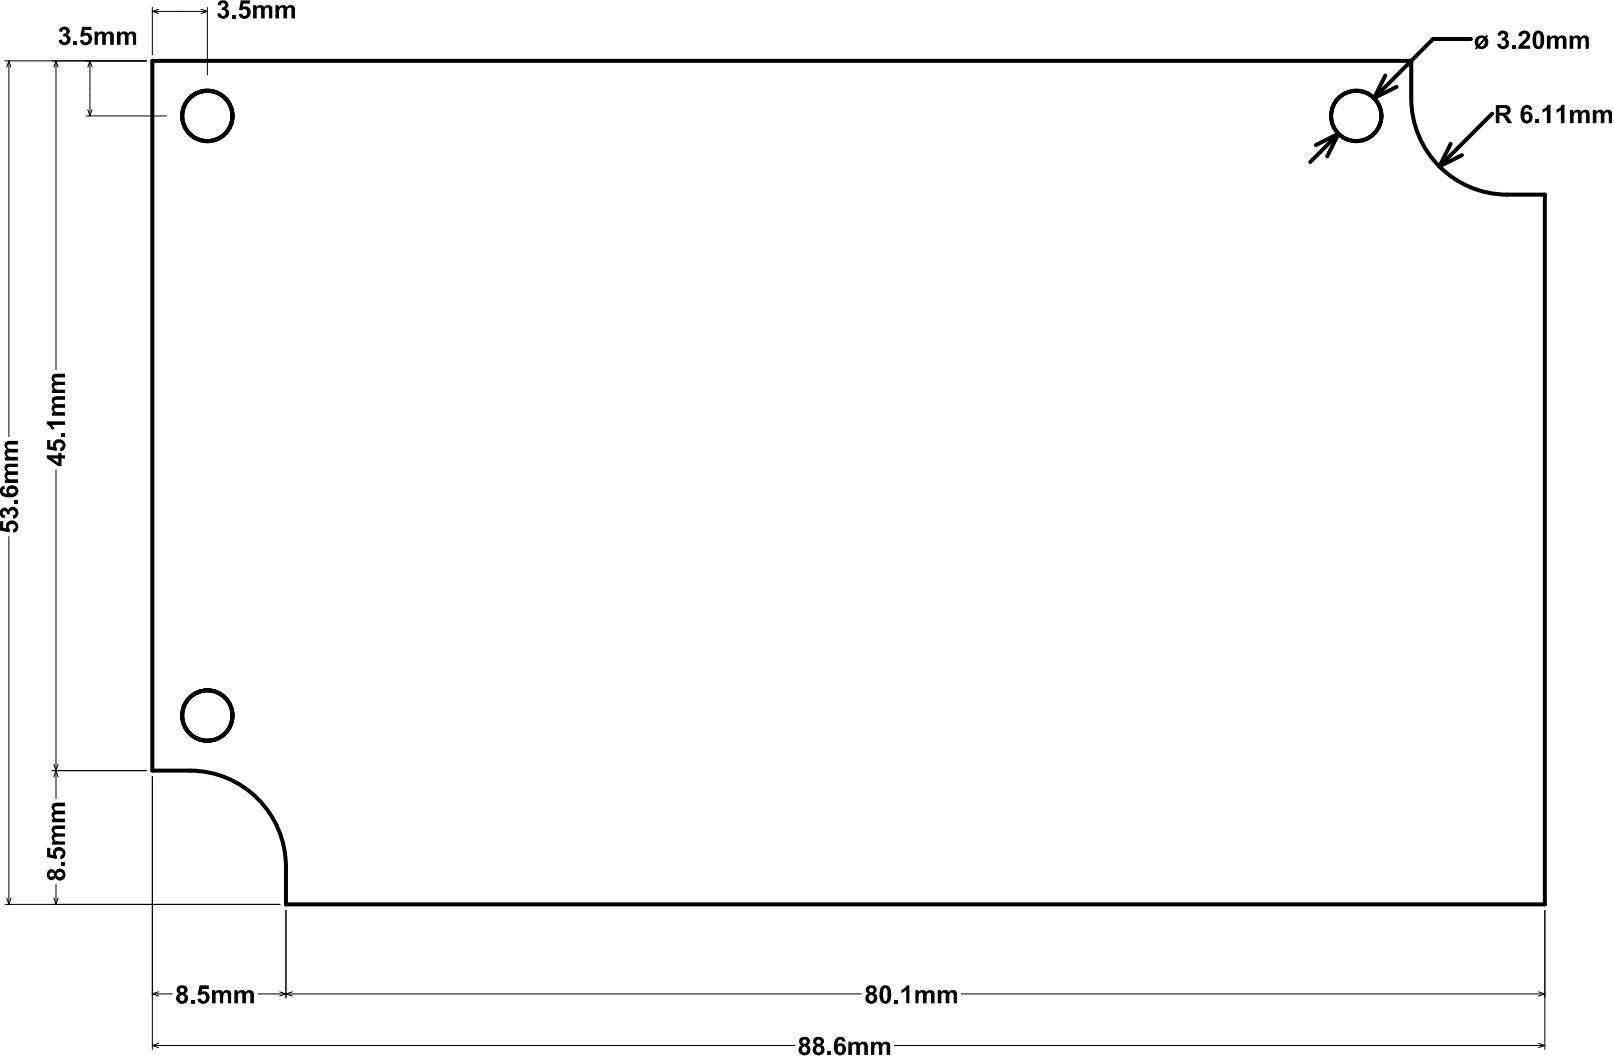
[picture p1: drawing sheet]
<svg xmlns="http://www.w3.org/2000/svg" width="171mm" height="112mm" viewBox="0 0 171 112" stroke-linecap="round" stroke-linejoin="round" font-family="sans-serif">
<g fill="none" stroke="#000" stroke-width=".11">
<path d="M.5 6.4h15M.9 6.4l.3 .7M.9 6.4l-.2 .7M.9 6.4v39.8M5.9 6.4l-.2 .7M5.9 6.4v32.7M5.9 6.4l.2 .7M9.1 12.3h8.5M9.3 11.6l.2 .7M9.5 6.4l.2 .7M9.5 6.4l-.2 .7M9.5 6.4v5.9"/>
<path d="M9.7 11.6l-.2 .7M16.1 .8v5M16.1 1.2l.7 .2M16.1 1.2h5.8M16.8 1l-.7 .2M21.3 1l.6 .2M21.9 1.2l-.6 .2M21.9 .8v7.1M.9 56.8v38.9M5.9 49.7v34.8M.5 95.7h29.1M.7 95l.2 .7"/>
<path d="M1.2 95l-.3 .7M5.5 81.5h10M5.7 80.9l.4 1.3M5.7 95l.2 .7M5.9 93.6v2.1M6.1 80.9l-.4 1.3M6.1 95l-.2 .7M16.1 82.2v28.8M30.2 96.3v9.3M163.4 96.3v14.7M16.1 110.6l.7 .2M16.1 105.2h2.1"/>
<path d="M16.1 105.2l.7 .2M16.1 110.6h68M16.8 110.4l-.7 .2M16.8 104.9l-.7 .3M27.3 105.2h63.8M29.6 104.9l1.3 .5M30.9 104.9l-1.3 .5M94.6 110.6h68.8M101.7 105.2h61.7M162.8 110.4l.6 .2M162.8 104.9l.6 .3M163.4 110.6l-.6 .2"/>
<path d="M163.4 105.2l-.6 .2"/>
</g>
<g fill="none" stroke="#000" stroke-width=".42">
<path d="M16.1 6.4h133.2v4a10.2 10.2 0 0 0 10.2 10.2h3.9v75.1h-133.2v-4a10.2 10.2 0 0 0-10.1-10.2h-4zM141.6 14.2l-1.2 2.3M141.6 14.2l-2.4 1.1M141.6 14.2l-3 2.9M146.6 8l-1.2 2.4M147.7 9.2l-2.3 1.2M153.5 15.2l-1.2 2.4M154.7 16.4l-2.4 1.2M155.6 4.1h-4l-6.2 6.3M157.9 12l-5.6 5.6"/>
<circle cx="21.9" cy="12.3" r="2.66"/>
<circle cx="143.5" cy="12.3" r="2.66"/>
<circle cx="21.9" cy="75.7" r="2.66"/>
</g>
<g fill="#000">
<path d="M6.4 3l.1-.1a.54 .54 0 0 1 .6 0 .54 .54 0 0 1 .2 .7l-.2 .1a.52 .52 0 0 1 .4 .6 .52 .52 0 0 1-.5 .4 .6 .6 0 0 1-.8-.5h.3a.29 .29 0 0 0 .5 .2 .29 .29 0 0 0 0-.5l-.1-.1-.2 .1v-.3a.25 .25 0 0 0 .3-.1 .25 .25 0 0 0-.1-.4 .25 .25 0 0 0-.3 .1l-.1 .2-.3-.1zM7.8 4.4h.4v.3h-.4zM8.7 2.8h1v.4h-.7l-.1 .3a.64 .64 0 0 1 .8 .4 .64 .64 0 0 1-.4 .8 .64 .64 0 0 1-.8-.3l-.1-.1 .4-.1a.29 .29 0 0 0 .4 .3 .29 .29 0 0 0 .2-.4 .32 .32 0 0 0-.3-.3 .32 .32 0 0 0-.3 .1l-.3-.1zM10 3.3h.3v.3a.49 .49 0 0 1 .8 0l.1-.1a.47 .47 0 0 1 .5-.2 .47 .47 0 0 1 .3 .5v.9h-.3v-.8a.25 .25 0 0 0-.3-.3 .25 .25 0 0 0-.2 .3v.8h-.4v-.7a.26 .26 0 0 0-.2-.4 .26 .26 0 0 0-.3 .3v.8h-.3zM12.4 3.3h.3v.3a.48 .48 0 0 1 .9 0 .46 .46 0 0 1 .5-.2 .46 .46 0 0 1 .3 .4v.9h-.3v-.8a.24 .24 0 0 0-.1-.2 .24 .24 0 0 0-.3 0l-.1 .1v.9h-.4v-.7a.26 .26 0 0 0-.2-.4 .26 .26 0 0 0-.2 .3v.8h-.4zM23.3 .1a.54 .54 0 0 1 .6 0 .54 .54 0 0 1 .2 .7l-.2 .1a.56 .56 0 0 1 .3 .7 .56 .56 0 0 1-.6 .4 .67 .67 0 0 1-.6-.6h.4a.28 .28 0 0 0 .4 .2 .28 .28 0 0 0 0-.5h-.1h-.3l.1-.3a.24 .24 0 0 0 .3-.2 .24 .24 0 0 0-.2-.3l-.2 .1v.2l-.4-.1zM24.6 1.6h.3v.3h-.3zM25.5 0h.9v.4h-.6l-.1 .3a.65 .65 0 0 1 .8 .5 .65 .65 0 0 1-.5 .8 .58 .58 0 0 1-.7-.5l.3-.1a.3 .3 0 0 0 .4 .3 .3 .3 0 0 0 .1-.5 .3 .3 0 0 0-.2-.2 .3 .3 0 0 0-.3 .1h-.3zM26.8 .6h.3v.2a.48 .48 0 0 1 .9 0 .46 .46 0 0 1 .5-.2 .46 .46 0 0 1 .3 .5v.8h-.3v-.8a.25 .25 0 0 0-.3-.3 .25 .25 0 0 0-.2 .3v.8h-.4v-.7a.26 .26 0 0 0-.2-.4 .26 .26 0 0 0-.2 .3v.8h-.4zM29.1 .6h.4v.2a.53 .53 0 0 1 .8 0 .48 .48 0 0 1 .6-.2 .48 .48 0 0 1 .3 .5v.8h-.4v-.8a.25 .25 0 0 0-.2-.3 .25 .25 0 0 0-.2 .3v.8h-.4v-.7a.26 .26 0 0 0-.2-.4 .26 .26 0 0 0-.3 .3v.8h-.4zM158.7 3.3a.56 .56 0 0 1 .6 0 .56 .56 0 0 1 .2 .6l-.2 .2a.45 .45 0 0 1 .3 .8 .66 .66 0 0 1-.7 .3 .66 .66 0 0 1-.5-.5l.3-.1a.29 .29 0 0 0 .5 .2 .29 .29 0 0 0 0-.5h-.3v-.3a.25 .25 0 0 0 .3-.1 .25 .25 0 0 0-.2-.3h-.1l-.2 .2-.3-.1zM160 4.8h.4v.4h-.4z"/>
<path d="M160.9 3.3a.64 .64 0 0 1 .9 .2 .64 .64 0 0 1-.3 .9l-.3 .4h.7v.4h-1.3l.1-.4 .6-.7a.31 .31 0 0 0 .2-.4 .31 .31 0 0 0-.4-.1l-.1 .2h-.4v-.2zM162.4 12.6h.4v.4h-.4zM163.2 11.5h.2l.3-.4h.3v1.9h-.4v-1.4l-.4 .3zM163.6 3.8h.4v.2a.53 .53 0 0 1 .8 0 .48 .48 0 0 1 .6-.2 .48 .48 0 0 1 .3 .5v.9h-.4v-.8a.25 .25 0 0 0-.2-.4 .25 .25 0 0 0-.2 .4v.8h-.4v-.8a.26 .26 0 0 0-.2-.4 .26 .26 0 0 0-.3 .3v.9h-.4zM164.7 11.5l.3-.1 .2-.3h.3v1.9h-.4v-1.4l-.4 .3zM166.1 3.8h.3v.2a.48 .48 0 0 1 .8 0 .46 .46 0 0 1 .6-.2 .46 .46 0 0 1 .3 .5v.9h-.4v-.9a.23 .23 0 0 0-.2-.3 .23 .23 0 0 0-.2 .4l-.1 .8h-.3v-.8a.26 .26 0 0 0-.1-.3 .26 .26 0 0 0-.3 0l-.1 1.1h-.3zM166.1 11.6h.3v.2a.48 .48 0 0 1 .9 0 .48 .48 0 0 1 .5-.2 .48 .48 0 0 1 .4 .5v.9h-.4v-.8a.25 .25 0 0 0-.2-.3 .25 .25 0 0 0-.3 .3v.8h-.4v-.7a.26 .26 0 0 0-.2-.4 .26 .26 0 0 0-.2 .3v.8h-.4zM168.5 11.6h.3v.2a.48 .48 0 0 1 .9 0 .46 .46 0 0 1 .5-.2 .46 .46 0 0 1 .3 .5v.9h-.3v-.8a.26 .26 0 0 0-.3-.3 .26 .26 0 0 0-.2 .4v.7h-.4v-.7a.26 .26 0 0 0 0-.4 .26 .26 0 0 0-.4 .1v1h-.4zM5.7 39.6l1.2-.1v.4h-.8a.25 .25 0 0 0-.4 .2 .25 .25 0 0 0 .3 .3h.9v.3h-.8a.26 .26 0 0 0-.4 .3 .26 .26 0 0 0 .4 .2h.8v.4h-1.4v-.4h.2a.44 .44 0 0 1-.3-.4 .44 .44 0 0 1 .3-.4 .5 .5 0 0 1 0-.8zM.2 53.8a.47 .47 0 0 1 .7 .2 .55 .55 0 0 1 .6-.4 .55 .55 0 0 1 .4 .7 .64 .64 0 0 1-.5 .6v-.4a.28 .28 0 0 0 .2-.3 .28 .28 0 0 0-.4-.2l-.2 .1v.3h-.3a.22 .22 0 0 0-.1-.3 .22 .22 0 0 0-.3 .2 .22 .22 0 0 0 .2 .2v.4a.62 .62 0 0 1-.3-1.1zM0 55.1h.3v.7l.4 .1a.64 .64 0 0 1 .6-.8 .64 .64 0 0 1 .6 .8l-.2 .3-.3 .2v-.4a.29 .29 0 0 0 .2-.4 .29 .29 0 0 0-.4-.2 .3 .3 0 0 0-.3 .3 .3 .3 0 0 0 .2 .3l-.1 .3-1-.2zM.5 49.2l.2-.1h1.2v.3h-.8a.25 .25 0 0 0-.3 .2 .25 .25 0 0 0 .3 .3h.8v.3h-.8a.26 .26 0 0 0-.3 .3 .26 .26 0 0 0 .3 .2h.8v.4h-1.4v-.3h.2a.48 .48 0 0 1 0-.9 .56 .56 0 0 1-.2-.7z"/>
<path d="M.6 46.7l.2-.1h1.1v.4h-.8a.25 .25 0 0 0-.3 .3 .25 .25 0 0 0 .3 .2h.8v.4h-.8a.26 .26 0 0 0-.3 .2 .26 .26 0 0 0 .3 .2h.8v.4h-1.4v-.3h.2a.48 .48 0 0 1 0-.9 .55 .55 0 0 1-.1-.8zM1.5 53h.4v.3h-.4zM5 46.6h.3v.6l.4 .1a.65 .65 0 0 1 .5-.9 .65 .65 0 0 1 .7 .8l-.1 .3-.3 .2h-.1v-.3a.28 .28 0 0 0 .2-.4 .28 .28 0 0 0-.4-.1 .29 .29 0 0 0-.3 .2 .29 .29 0 0 0 .1 .3v.3l-1-.2zM5.6 42l.3-.1h1v.4h-.8a.25 .25 0 0 0-.4 .2 .25 .25 0 0 0 .4 .3h.8v.3h-.8a.26 .26 0 0 0-.4 .3 .26 .26 0 0 0 .4 .2h.8v.4h-1.4v-.4h.2h-.1a.45 .45 0 0 1 .1-.8 .55 .55 0 0 1-.1-.8zM6.5 45.8h.4v.4h-.4zM4.9 44.6h2v.4h-1.4l.3 .4h-.4l-.1-.3-.4-.2zM5 89.7h.3v.7l.4 .1a.66 .66 0 0 1 .5-.9 .66 .66 0 0 1 .7 .8 .69 .69 0 0 1-.5 .5v-.4a.28 .28 0 0 0 .2-.3 .28 .28 0 0 0-.3-.2 .32 .32 0 0 0-.4 .2 .32 .32 0 0 0 .1 .4v.3l-1-.2zM5.7 87.4l1.2-.1v.4h-.8a.25 .25 0 0 0-.4 .2 .25 .25 0 0 0 .4 .3h.8v.3h-.8a.26 .26 0 0 0-.4 .2 .26 .26 0 0 0 .4 .3h.8v.4h-1.4v-.4h.2a.44 .44 0 0 1-.3-.4 .44 .44 0 0 1 .3-.4 .5 .5 0 0 1 0-.8zM5.6 85l.3-.1h1v.4h-.8a.25 .25 0 0 0-.4 .2 .25 .25 0 0 0 .4 .3h.8v.3h-.8a.26 .26 0 0 0-.4 .3 .26 .26 0 0 0 .4 .2h.8v.4h-1.4v-.3h.2l-.1-.1a.45 .45 0 0 1 .1-.8 .6 .6 0 0 1-.1-.8zM6.5 91.2h.4v.4h-.4zM20.2 105.8h.4v.4h-.4zM21.1 104.3h1v.3h-.7v.3a.65 .65 0 0 1 .8 .5 .65 .65 0 0 1-.5 .8 .65 .65 0 0 1-.8-.5l.3-.1a.29 .29 0 0 0 .4 .3 .29 .29 0 0 0 .2-.4 .3 .3 0 0 0-.2-.3 .3 .3 0 0 0-.4 .1h-.3z"/>
<path d="M22.4 104.8h.4v.2a.53 .53 0 0 1 .8 0 .46 .46 0 0 1 .6-.2 .46 .46 0 0 1 .3 .5v.9h-.4v-.9a.23 .23 0 0 0-.3-.3 .23 .23 0 0 0-.2 .3v.9h-.3v-.8a.25 .25 0 0 0-.2-.4 .25 .25 0 0 0-.3 .2v1h-.4zM24.8 104.8h.3v.2a.52 .52 0 0 1 .9 0 .48 .48 0 0 1 .5-.2 .48 .48 0 0 1 .4 .5v.9h-.4v-.9a.25 .25 0 0 0-.3-.2 .25 .25 0 0 0-.2 .3v.8h-.4v-.8a.26 .26 0 0 0-.2-.4 .26 .26 0 0 0-.2 .3v.9h-.4zM87.5 111.2h.4v.4h-.4zM89.7 110.2h.4v.2a.52 .52 0 0 1 .8 0 .48 .48 0 0 1 .6-.2 .48 .48 0 0 1 .3 .5v.9h-.4v-.8a.25 .25 0 0 0-.3-.3 .25 .25 0 0 0-.1 .4v.7h-.4v-.8a.26 .26 0 0 0-.2-.3 .26 .26 0 0 0-.3 .3v.8h-.4zM92.1 110.2h.4v.2a.49 .49 0 0 1 .8 0 .48 .48 0 0 1 .6-.2 .48 .48 0 0 1 .3 .5v.9h-.4v-.8a.23 .23 0 0 0-.2-.3 .23 .23 0 0 0-.2 .2l-.1 .9h-.3v-.8a.28 .28 0 0 0-.1-.2 .28 .28 0 0 0-.3-.1l-.1 .4v.7h-.4zM94.6 105.8h.4v.4h-.4zM95.4 104.7l.3-.2 .2-.2h.3v1.9h-.3v-1.4l-.5 .3zM96.8 104.8h.4v.2a.49 .49 0 0 1 .8 0 .48 .48 0 0 1 .5-.3 .48 .48 0 0 1 .4 .6v.9h-.4v-.9a.25 .25 0 0 0-.2-.3 .25 .25 0 0 0-.3 .3v.9h-.4v-.8a.26 .26 0 0 0-.2-.4 .26 .26 0 0 0-.2 .3v.9h-.4zM99.2 104.8h.3v.2a.53 .53 0 0 1 .9 0 .46 .46 0 0 1 .5-.2 .46 .46 0 0 1 .3 .5v.9h-.3v-.9a.24 .24 0 0 0-.3-.3 .24 .24 0 0 0-.2 .3v.9h-.4v-.8a.26 .26 0 0 0-.2-.4 .26 .26 0 0 0-.2 .3v.9h-.4z"/>
<path d="M156.3 3.9v-.1a.7 .7 0 0 1 .8 0l.2-.1 .1 .1-.1 .2v.1a.71 .71 0 0 1 0 .9 .71 .71 0 0 1-1 .1l-.1 .1-.2-.1 .2-.2h-.1a.88 .88 0 0 1 .2-1zM156.6 4.1l-.2 .2v.4l.5-.6-.1-.1zM157.1 4.3l-.5 .6a.4 .4 0 0 0 .4-.1 .4 .4 0 0 0 .1-.5z"/>
<path d="M158.6 11.4v.5h.4a.27 .27 0 0 0 .4-.1 .27 .27 0 0 0-.1-.3zM158.2 11.1h.9a.54 .54 0 0 1 .7 .5 .54 .54 0 0 1-.5 .6l.3 .2 .4 .6h-.5l-.5-.7-.1-.1h-.3v.8h-.4z"/>
<path d="M161.1 11.3a.59 .59 0 0 1 1 .3h-.4a.26 .26 0 0 0-.2-.2 .26 .26 0 0 0-.3 .3v.2a.6 .6 0 0 1 .9 .3 .6 .6 0 0 1-.4 .8 .77 .77 0 0 1-.8-1v-.5zM161.4 12.1a.43 .43 0 0 0 .2 .7 .38 .38 0 0 0 .2-.4 .38 .38 0 0 0-.3-.3z"/>
<path d="M162.6 3.6l-.1 .5a.79 .79 0 0 0 .2 .8 .43 .43 0 0 0 .3-.5v-.2a.52 .52 0 0 0-.2-.6zM162.4 3.3a.62 .62 0 0 1 .7 0 .62 .62 0 0 1 .3 .6v.5a.64 .64 0 0 1-.3 .7 .64 .64 0 0 1-.7 0l-.2-.2-.1-.7a1.09 1.09 0 0 1 .3-.9z"/>
<path d="M.1 51.5l.4-.1v.3a.26 .26 0 0 0-.2 .3 .26 .26 0 0 0 .3 .2h.2a.6 .6 0 0 1 .2-.8 .6 .6 0 0 1 .9 .3 .69 .69 0 0 1-.2 .7 .69 .69 0 0 1-.6 .2 .79 .79 0 0 1-1.1-.7zM1 51.8a.29 .29 0 0 0 .1 .4 .29 .29 0 0 0 .4-.1 .25 .25 0 0 0 .1-.3 .25 .25 0 0 0-.4-.1z"/>
<path d="M5.5 48.5l.7 .5v-.5zM4.9 48.2h1.3v-.3h.3v.3h.4v.3h-.4v.8h-.3l-1.3-.8z"/>
<path d="M5.2 92.5a.25 .25 0 0 0 .5 0 .25 .25 0 0 0-.5 0zM6.1 92.3a.29 .29 0 0 0 0 .4 .29 .29 0 0 0 .4 0 .29 .29 0 0 0 0-.4zM5.1 92.1a.47 .47 0 0 1 .7 .1 .6 .6 0 0 1 .9-.2 .6 .6 0 0 1 .1 1 .54 .54 0 0 1-1-.2 .47 .47 0 0 1-.5 .3 .47 .47 0 0 1-.4-.6z"/>
<path d="M19 104.7a.25 .25 0 0 0 .5 0 .25 .25 0 0 0-.5 0zM19.1 105.3a.29 .29 0 0 0-.1 .4 .29 .29 0 0 0 .5 .1 .3 .3 0 0 0 0-.4 .3 .3 0 0 0-.4-.1zM18.9 104.3h.2a.5 .5 0 0 1 .7 .2 .5 .5 0 0 1-.2 .6 .56 .56 0 0 1 .3 .7 .56 .56 0 0 1-.7 .4h-.1a.56 .56 0 0 1-.5-.5 .56 .56 0 0 1 .4-.6 .48 .48 0 0 1-.1-.8z"/>
<path d="M84.8 110.2a.25 .25 0 0 0 .5 0 .25 .25 0 0 0-.5 0zM84.8 111a.3 .3 0 0 0 .6 0 .3 .3 0 0 0-.6 0zM84.7 109.8l.2-.1a.53 .53 0 0 1 .6 .1 .53 .53 0 0 1 .1 .6l-.2 .2a.6 .6 0 0 1 .1 .9 .6 .6 0 0 1-.9-.1 .55 .55 0 0 1 .2-.8 .48 .48 0 0 1-.1-.8z"/>
<path d="M86.4 110.2a.23 .23 0 0 0 .4 0 .23 .23 0 0 0-.4 0zM86.3 111a.3 .3 0 0 0 .6 0 .3 .3 0 0 0-.6 0zM86.2 109.8l.2-.1a.5 .5 0 0 1 .7 .2 .5 .5 0 0 1-.2 .7 .59 .59 0 0 1 .2 .8 .59 .59 0 0 1-.8 .2 .6 .6 0 0 1 0-1 .45 .45 0 0 1-.1-.8z"/>
<path d="M88.5 109.8a.6 .6 0 0 1 .9 .4h-.3a.26 .26 0 0 0-.3-.2 .26 .26 0 0 0-.2 .3v.3a.55 .55 0 0 1 .7-.1 .55 .55 0 0 1 .2 .6 .65 .65 0 0 1-.8 .5 .65 .65 0 0 1-.5-.8v-.2a.91 .91 0 0 1 .3-.7zM88.7 110.7a.41 .41 0 0 0 .2 .7 .39 .39 0 0 0 .2-.4 .39 .39 0 0 0-.3-.4z"/>
<path d="M91.9 104.7a.25 .25 0 0 0 .5 0 .25 .25 0 0 0-.5 0zM91.9 105.6a.3 .3 0 0 0 .6 0 .3 .3 0 0 0-.6 0zM91.8 104.3h.2a.5 .5 0 0 1 .7 .2 .5 .5 0 0 1-.2 .6 .59 .59 0 0 1 .2 .8 .59 .59 0 0 1-.8 .3 .6 .6 0 0 1 0-1.1 .45 .45 0 0 1-.1-.8z"/>
<path d="M93.5 104.5l-.1 .5v.4a.4 .4 0 0 0 .3 .5 1.01 1.01 0 0 0 .2-.9 .33 .33 0 0 0-.4-.5zM93.2 104.4a.63 .63 0 0 1 .8-.1 .63 .63 0 0 1 .3 .7v.3a.7 .7 0 0 1-.7 .9 .81 .81 0 0 1-.6-1z"/>
</g>
</svg>
